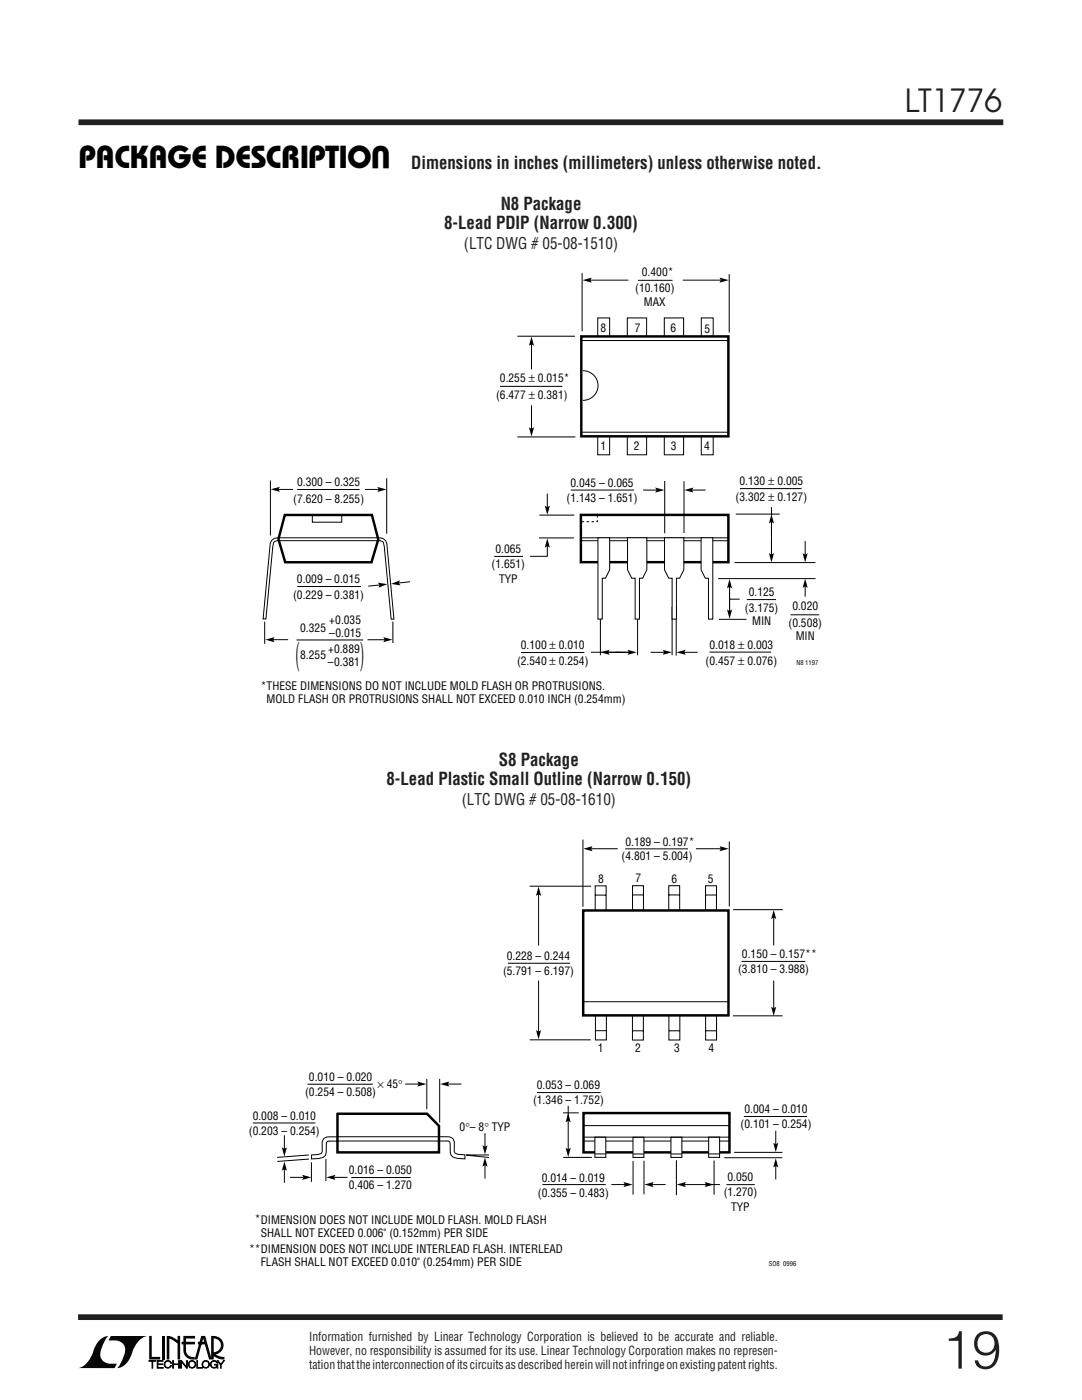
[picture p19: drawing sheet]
<svg xmlns="http://www.w3.org/2000/svg" width="216mm" height="279mm" viewBox="0 0 216 279" stroke-linecap="round" stroke-linejoin="round" font-family="sans-serif">
<defs><g id="words">
<text font-size="10.6" fill="#231f20" x="188" y="273.1">19</text>
<g font-size="6.9">
<text x="59.1" y="132.7">(</text>
<text x="71.8" y="132.7">)</text>
</g>
<g font-size="6.4">
<text x="77.9" y="29.1" transform="rotate(-180 77.9 29.1)">U</text>
<text x="15.7" y="33.6">PACKAGE DESCRIPTION</text>
</g>
<text font-size="6.3" fill="#231f20" x="180.6" y="22.4">LT1776</text>
<g font-size="3.5" fill="#231f20">
<text x="82" y="33.7">Dimensions in inches (millimeters) unless otherwise noted.</text>
<text x="99.9" y="41.9">N8 Package</text>
<text x="88.6" y="45.8">8-Lead PDIP (Narrow 0.300)</text>
<text x="99.6" y="152.8">S8 Package</text>
<text x="77.1" y="156.7">8-Lead Plastic Small Outline (Narrow 0.150)</text>
</g>
<g font-size="3.2" fill="#231f20">
<text x="92.6" y="49.7">(LTC DWG # 05-08-1510)</text>
<text x="92.2" y="160.6">(LTC DWG # 05-08-1610)</text>
</g>
<g font-size="2.5" fill="#231f20">
<text x="61.7" y="267.6">Information furnished by Linear Technology Corporation is believed to be accurate and reliable.</text>
<text x="61.7" y="270.5">However, no responsibility is assumed for its use. Linear Technology Corporation makes no represen-</text>
<text x="61.7" y="273.3">tation that the interconnection of its circuits as described herein will not infringe on existing patent rights.</text>
</g>
<g font-size="2.3">
<text x="126.7" y="58.4">(10.160)</text>
<text x="128.1" y="55.1">0.400*</text>
<text x="128.5" y="61">MAX</text>
<text x="119.8" y="66.2">8</text>
<text x="126.6" y="66.2">7</text>
<text x="133.8" y="66.2">6</text>
<text x="140.6" y="66.5">5</text>
<text x="99.8" y="76.3">0.255 ± 0.015*</text>
<text x="99" y="79.6">(6.477 ± 0.381)</text>
<text x="119.8" y="89.8">1</text>
<text x="126.5" y="89.8">2</text>
<text x="133.9" y="89.9">3</text>
<text x="140.5" y="89.8">4</text>
<text x="58.5" y="100.3">(7.620 – 8.255)</text>
<text x="59.3" y="97">0.300 – 0.325</text>
<text x="113.1" y="100.1">(1.143 – 1.651)</text>
<text x="113.8" y="97.1">0.045 – 0.065</text>
<text x="146.8" y="100">(3.302 ± 0.127)</text>
<text x="147.6" y="96.7">0.130 ± 0.005</text>
<text x="98.1" y="113.3">(1.651)</text>
<text x="98.9" y="110.4">0.065</text>
<text x="58.5" y="119.6">(0.229 – 0.381)</text>
<text x="59.2" y="116.3">0.009 – 0.015</text>
<text x="99.6" y="116.3">TYP</text>
<text x="149.4" y="118.9">0.125</text>
<text x="65.7" y="124.5">+0.035</text>
<text x="148.6" y="122.2">(3.175)</text>
<text x="150.1" y="124.8">MIN</text>
<text x="157.3" y="125.1">(0.508)</text>
<text x="158.1" y="121.8">0.020</text>
<text x="59.9" y="126.1">0.325</text>
<text x="59.9" y="131.6">8.255</text>
<text x="65.5" y="130.2">+0.889</text>
<text x="65.7" y="127.1">–0.015</text>
<text x="103.9" y="129.5">0.100 ± 0.010</text>
<text x="141.6" y="129.4">0.018 ± 0.003</text>
<text x="158.8" y="127.7">MIN</text>
<text x="52" y="137.7">*THESE DIMENSIONS DO NOT INCLUDE MOLD FLASH OR PROTRUSIONS.</text>
<text x="65.4" y="132.8">–0.381</text>
<text x="103.2" y="132.7">(2.540 ± 0.254)</text>
<text x="140.8" y="132.7">(0.457 ± 0.076)</text>
<text x="53.2" y="140.4">MOLD FLASH OR PROTRUSIONS SHALL NOT EXCEED 0.010 INCH (0.254mm)</text>
<text x="124" y="171.7">(4.801 – 5.004)</text>
<text x="124.8" y="168.7">0.189 – 0.197*</text>
<text x="119.3" y="176.2">8</text>
<text x="126.8" y="176.1">7</text>
<text x="134" y="176.2">6</text>
<text x="141.3" y="176.1">5</text>
<text x="101.1" y="191.6">0.228 – 0.244</text>
<text x="148.1" y="191.3">0.150 – 0.157**</text>
<text x="100.4" y="194.5">(5.791 – 6.197)</text>
<text x="147.3" y="194.2">(3.810 – 3.988)</text>
<text x="119.3" y="210">1</text>
<text x="134.5" y="210">3</text>
<text x="61.7" y="215.7">0.010 – 0.020</text>
<text x="126.8" y="210">2</text>
<text x="141.4" y="210">4</text>
<text x="60.9" y="218.7">(0.254 – 0.508)</text>
<text x="75.3" y="217">× 45°</text>
<text x="106.4" y="220.3">(1.346 – 1.752)</text>
<text x="107.1" y="217.4">0.053 – 0.069</text>
<text x="49.7" y="226.4">(0.203 – 0.254)</text>
<text x="50.4" y="223.5">0.008 – 0.010</text>
<text x="91.7" y="225.8">0°– 8° TYP</text>
<text x="147.8" y="225.1">(0.101 – 0.254)</text>
<text x="148.5" y="222.2">0.004 – 0.010</text>
<text x="69.6" y="234.3">0.016 – 0.050</text>
<text x="69.6" y="237.3">0.406 – 1.270</text>
<text x="107.3" y="238.8">(0.355 – 0.483)</text>
<text x="108.1" y="235.9">0.014 – 0.019</text>
<text x="144.4" y="238.7">(1.270)</text>
<text x="145.2" y="235.8">0.050</text>
<text x="50.9" y="244.2">*DIMENSION DOES NOT INCLUDE MOLD FLASH. MOLD FLASH</text>
<text x="145.9" y="241.7">TYP</text>
<text x="49.7" y="250.1">**DIMENSION DOES NOT INCLUDE INTERLEAD FLASH. INTERLEAD</text>
<text x="52.1" y="246.8">SHALL NOT EXCEED 0.006&quot; (0.152mm) PER SIDE</text>
<text x="52.1" y="252.7">FLASH SHALL NOT EXCEED 0.010&quot; (0.254mm) PER SIDE</text>
</g>
<g font-size="1.3">
<text x="158.9" y="132.8">N8 1197</text>
<text x="153.4" y="252.7">SO8 0996</text>
</g>
</g></defs>
<path d="M15.7 24.4h184.5M15.6 262.9h184.5" fill="none" stroke="#231f20" stroke-width="1.1" stroke-linecap="butt"/>
<g fill="#170000">
<path d="M29.8 266.6h.5v4.2h1.7v.5h-2.2z"/>
<path d="M19.6 267.7a2.67 2.67 0 0 1 2-1.1 5.3 5.3 0 0 0-1.5 4.3 2.68 2.68 0 0 0 3.2 1.3l-.4 .8h-7.3a5.1 5.1 0 0 0 3.2-3.9z"/>
<path d="M22.1 266.6h7.3a5.1 5.1 0 0 0-3.2 4 3.4 3.4 0 0 1-2.9 2.4 5.3 5.3 0 0 0 1.6-4.2 2.68 2.68 0 0 0-3.2-1.3z"/>
<path d="M32.3 266.6h.6v4.7h-.6z"/>
<path d="M33.3 266.6l1.1 .2 1 .7v-.9h.5v4.7h-.5v-3.2l-.9-.6-.7-.3v4.1h-.5z"/>
</g>
<g fill="#170000" stroke="#170000" stroke-width=".2">
<path d="M29.7 271.5h1.4v.2h-.6v1.4h-.2v-1.4h-.6z"/>
<path d="M31.4 271.5h1.1v.2h-1v.5h1v.1h-1v.6h1.1v.2h-1.2z"/>
<path d="M34.5 271.5h.1v.7h1.1v-.7h.1v1.6h-.1v-.8h-1.1v.8h-.1z"/>
<path d="M36.1 271.5h.1l1 1.3v-1.3h.2v1.6h-.2l-1-1.4v1.4h-.1z"/>
<path d="M39.3 271.5h.1v1.4h1v.2h-1.1z"/>
<path d="M43.4 271.5h.1l.6 .8 .5-.8h.2l-.7 .9v.7h-.1v-.7z"/>
</g>
<path d="M36.6 266.6h2.3v.5h-1.8v.7h1.8v.5h-1.8v1.2a1.37 1.37 0 0 0 1.7 1.3v.5l1.4-4.7h.7l1.2 4.3v-4.3a1.91 1.91 0 0 1 2.4 1.4 1.91 1.91 0 0 1-1.5 2.3l.8 .4 1 .1v.5h-.4a3.5 3.5 0 0 1-1.9-.8v-.6a1.39 1.39 0 0 0 1.6-1.3 1.39 1.39 0 0 0-1.5-1.5v4.2h-.9l-.8-3h-1.4v-.5h1.2l-.2-.7-1.1 4.2a2.13 2.13 0 0 1-2.7-1.3l-.1-1.7h-.4v-.5h.4z" fill="#170000"/>
<g fill="#170000" stroke="#170000" stroke-width=".2">
<path d="M37.8 271.8a.75 .75 0 0 1 1.2 .1 .75 .75 0 0 1-.5 1.1 .75 .75 0 0 1-.9-.7h.1a.61 .61 0 0 0 .9 .5 .61 .61 0 0 0 .2-1 .61 .61 0 0 0-1 .2l-.1 .3h-.1z"/>
<path d="M40.5 271.8a.75 .75 0 0 1 1.2 .1 .75 .75 0 0 1-.4 1.1 .75 .75 0 0 1-1-.7h.2a.61 .61 0 0 0 .8 .5 .61 .61 0 0 0 .2-1 .61 .61 0 0 0-1 .2v.3h-.2z"/>
<path d="M42.2 271.8a.75 .75 0 0 1 1.2 .2h-.1a.61 .61 0 0 0-1-.2 .61 .61 0 0 0 .1 1 .61 .61 0 0 0 .9-.4h-.5v-.1h.7v.7h-.2v-.3a.76 .76 0 0 1-1.1 .2 .76 .76 0 0 1 0-1.1z"/>
<path d="M33 271.8a.74 .74 0 0 1 1.2 .3h-.1a.61 .61 0 0 0-.9-.3 .61 .61 0 0 0-.1 1 .61 .61 0 0 0 1-.3h.1a.75 .75 0 0 1-1.1 .4 .75 .75 0 0 1-.1-1.1z"/>
</g>
<path d="M116.4 199.9h29z" fill="#fff" stroke="#000" stroke-width=".2"/>
<path d="M116.4 181.7h29v20.9h-29z" fill="none" stroke="#000" stroke-width=".49"/>
<g fill="none" stroke="#000" stroke-width=".2">
<path d="M105.7 176.9h12.3M116.3 167.6v13.4M118.7 178.6h2.2M118.8 176.8h2.1v4.9h-2.1zM124.7 169.4h12.6M126.2 178.6h2.2M126.2 176.8h2.2v4.9h-2.2zM133.4 178.6h2.2M133.4 176.8h2.2v4.9h-2.2zM140.8 178.6h2.1M140.8 176.8h2.2v4.9h-2.2zM145.5 167.9v13"/>
<path d="M101.3 192.2h12.5M146.3 181.5h9.9M148 191.9h12.7M105.7 207.5h12.2M118.8 202.6h2.2v4.9h-2.2zM118.8 205.7h2.2M126.2 202.7h2.2v4.9h-2.2zM126.2 205.7h2.2M133.5 202.6h2.2v5h-2.2zM133.5 205.7h2.1M140.8 202.6h2.2v5h-2.2zM140.8 205.7h2.2"/>
<path d="M146.2 202.7h10"/>
</g>
<path d="M67.3 222.3h17.9l2.4 2.4v5.3h-20.3z" fill="#fff" stroke="#000" stroke-width=".49"/>
<g fill="none" stroke="#000" stroke-width=".2">
<path d="M61.4 216.4h13M85.2 215.3v6.1M87.7 215.3v8.7M107.2 218h12.6M50.4 224.1h12.5M61.6 230.5l-6.3 .5M61.7 231.3l-6.4 .5M62.1 232v3.9M65 231.3v4.4M65.8 227.7l-.5 .1-.2 .5M67.2 226.9h22.1a1.25 1.25 0 0 1 1.4 1.1l-.1 1.6a.89 .89 0 0 0 1.2 .8l1 .1v.8l-1.1-.1a1.54 1.54 0 0 1-1.9-1.3v-1.8l-.2-.3-.4-.1M67.4 226.9h-1.7a1.25 1.25 0 0 0-1.4 1.1v1.6a.89 .89 0 0 1-1.1 .8l-1 .1v.8l1.1-.1a1.54 1.54 0 0 0 1.8-1.3v-1.6"/>
<path d="M70.1 235h11.8M89.2 227.7h-23.5M97.6 230.5h-4.6l4.6 .5M108.2 236.4h12.7M112.3 222.1h3.2M112.4 231h5.7M116.4 227.7h29.1M126.3 231.7v6.7M128.5 231.7v6.7M135 231.5v7M142.5 231.6v6.8M145 236.4h5.6"/>
<path d="M146.5 230h9.6M148.4 222.8h12.6"/>
</g>
<path d="M116.4 222.1h29.2v7.9h-29.2z" fill="none" stroke="#000" stroke-width=".49"/>
<path d="M118.7 226.9h2.2v4.1h-2.2z" fill="#fff" stroke="#000" stroke-width=".2"/>
<path d="M116.4 224.6h29.1M118.7 230.3h2.2" fill="none" stroke="#000" stroke-width=".2"/>
<path d="M141.4 226.9h2.2v4.1h-2.2z" fill="#fff" stroke="#000" stroke-width=".2"/>
<path d="M141.4 230.3h2.2" fill="none" stroke="#000" stroke-width=".2"/>
<path d="M133.9 227h2.2v4h-2.2z" fill="#fff" stroke="#000" stroke-width=".2"/>
<path d="M133.9 230.3h2.1" fill="none" stroke="#000" stroke-width=".2"/>
<path d="M126.3 227h2.2v4h-2.2z" fill="#fff" stroke="#000" stroke-width=".2"/>
<g fill="none" stroke="#000" stroke-width=".2">
<path d="M132.6 96v10.4M136.5 96v10.4M107.5 107.4h7M143.3 115.5h19.4M146.8 102.6h8.8M153.9 101.2v10.2M119.8 120.9v9.9M127.2 120.9v9.9M143.5 123.6h5.4M107.5 178.4v10.3M117.9 169.4h5.4M138.9 169.4h5"/>
<path d="M107.5 195.7v10.2M154.4 183.1v5.6M154.4 195.7v5.6M80.8 216.3h2.8M89.3 216.3h2.8M56.7 226.6v2.7M56.7 233.3v2.7M57.9 235h2.7M66.6 235h2.7M96.8 226.2v2.7M96.8 232.5v2.7M113.4 220.7v9.1"/>
<path d="M116.4 226.9h29.1M122 236.4h2.7M126.3 230.3h2.2M130.1 236.4h2.7M136.5 236.4h7.2M144.5 231h11.6M154.8 225.7v2.7M154.8 232.6v2.8"/>
</g>
<g fill="#000">
<path d="M107.5 176.9l.5 1.9-.5-.3-.5 .3zM116.4 169.4l1.8-.5-.3 .5 .3 .5zM143.6 168.9l1.8 .5-1.8 .5 .3-.5zM154.4 181.6l.5 1.8-.5-.3-.5 .3zM83.3 215.8l1.8 .5-1.8 .6 .3-.6zM87.8 216.3l1.9-.5-.3 .5 .3 .6zM107 205.6l.5 .3 .5-.3-.5 1.8zM153.9 200.9l.5 .3 .5-.3-.5 1.9zM56.7 231.8l.6 1.8-.6-.3-.5 .3zM56.2 229l.5 .3 .6-.3-.6 1.8zM60.3 234.5l1.8 .5-1.8 .5 .3-.5zM65.1 235l1.8-.5-.3 .5 .3 .5z"/>
<path d="M96.8 231l.5 1.8-.5-.3-.5 .3zM96.3 228.6l.5 .3 .5-.3-.5 1.8zM113.4 222.1l.5 1.9-.5-.3-.5 .3zM112.9 229.1l.5 .3 .5-.3-.5 1.8zM124.4 235.9l1.8 .5-1.8 .5 .3-.5zM128.6 236.4l1.8-.5-.3 .5 .3 .5zM135 236.4l1.9-.5-.3 .5 .3 .5zM140.6 235.9l1.8 .5-1.8 .5 .3-.5zM154.8 231.1l.5 1.9-.5-.3-.5 .3zM154.3 228.1l.5 .3 .5-.3-.5 1.8z"/>
</g>
<path d="M115.9 102.8h29.4v9.4h-29.4z" fill="none" stroke="#000" stroke-width=".49"/>
<g fill="#fff" stroke="#000" stroke-width=".2">
<path d="M145.6 117v6.2z"/>
<path d="M145.6 119.6h2z"/>
</g>
<g fill="none" stroke="#000" stroke-width=".2">
<path d="M113.9 97.8h12.6M147.6 97.5h12.3M98.6 111h5.7M107.6 102.8h7M109.2 108.8v2.2h-3.4M115.9 107.3h29.5M115.9 107.9h29.5M146.6 112.3h16.1M149 119.7h5.9M104 130.2h12.6M117.9 130.2h7.7M134.1 121.1v9.7"/>
<path d="M134.9 121.1v9.7M141.6 130.1h12.3M157.7 122.7h5.8"/>
</g>
<path d="M119.2 102.8v1.3h-3.3" fill="none" stroke="#000" stroke-width=".2" stroke-dasharray=".5 .5" stroke-linecap="butt"/>
<g fill="#fff" stroke="#000" stroke-width=".2">
<path d="M125.2 107.3h3.9v6.4l-.9 1.7h-.6v8.2h-.9v-8.2h-.6l-.9-1.7z"/>
<path d="M119.3 107.3h2.4v6.4l-.9 1.7h-.6v8.2h-.9z"/>
<path d="M139.9 107.3h2.3v16.3h-.8v-8.2h-.7l-.8-1.7z"/>
<path d="M132.6 107.3h3.9v6.4l-.9 1.7h-.6v8.2h-.9v-8.2h-.7l-.8-1.7z"/>
</g>
<g fill="none" stroke="#000" stroke-width=".2">
<path d="M116.2 54.5v11.6M127.3 55.9h6.9M145.5 54.7v11.7M99.8 77.1h12.4M103.3 67.1h11.4M119.3 63.5h2.3v27.3h-2.3zM125.2 63.5h3.8v27.3h-3.8zM132.6 63.5h3.8v27.3h-3.8zM139.9 63.5h2.4v27.3h-2.4zM54 95.9v11M54.9 97.7h21.2M77.2 95.4v11.1"/>
<path d="M103.3 87.2h11.5M59.3 117.1h12.7M62.3 102.9v1.3h5.9v-1.3M52.8 124.1v4.4M54.4 127.7h3.1M73.3 127.7h3.8M78.4 124.1v4.2"/>
</g>
<path d="M56.8 102.8h17.4l1.3 4.9-1.4 4.5h-17.2l-1.3-4.6z" fill="none" stroke="#000" stroke-width=".49"/>
<path d="M58.4 96.4h14.3v3.2h-14.3z" fill="#fff"/>
<path d="M59.3 97.7h12.5M55.4 107.3h20.2M55.6 107.3a1.46 1.46 0 0 0-1.7 1.2l-1.4 15h.6l1.4-14.7a.85 .85 0 0 1 1-.9h20.2M75.5 107.3a1.46 1.46 0 0 1 1.7 1.2l1.4 15.1h-.5l-1.5-14.8a.85 .85 0 0 0-1-.9M59.2 127.7h13.2" fill="none" stroke="#000" stroke-width=".2"/>
<path d="M116 67.1h29.3v20h-29.3z" fill="#fff" stroke="#000" stroke-width=".49"/>
<path d="M116 68h29.3M116 86.3h29.3" fill="none" stroke="#000" stroke-width=".2"/>
<path d="M116.3 74a2.96 2.96 0 0 1 3 2.9 2.96 2.96 0 0 1-3 3z" fill="#fff" stroke="#000" stroke-width=".2"/>
<g fill="#000">
<path d="M116.2 55.9l1.9-.5-.3 .5 .3 .5zM143.6 55.4l1.8 .5-1.8 .5 .3-.5zM106.1 67.2l.5 1.8-.5-.3-.6 .3zM54 97.7l1.9-.5-.3 .5 .3 .5zM75.3 97.2l1.8 .5-1.8 .5 .3-.5zM105.5 85.3l.6 .3 .5-.3-.5 1.8zM130.7 97.3l1.9 .5-1.9 .5 .3-.5zM136.5 97.8l1.9-.5-.3 .5 .3 .5zM75.4 116.3l1.9 .3-1.8 .7 .3-.5zM78 116.5l1.8-.7-.2 .6 .3 .4zM109.2 107.4l.5 1.9-.5-.3-.5 .3zM108.7 100.9l.5 .3 .5-.3-.5 1.9z"/>
<path d="M145.6 115.6l.5 1.8-.5-.3-.5 .3zM153.9 102.6l.5 1.9-.5-.3-.5 .3zM153.4 110.4l.5 .3 .5-.3-.5 1.8zM160.2 110.4l.5 .3 .5-.3-.5 1.8zM160.7 115.5l.5 1.8-.5-.3-.5 .3zM52.9 127.7l1.9-.5-.3 .5 .3 .5zM76.5 127.2l1.8 .5-1.8 .5 .3-.5zM119.8 130.2l1.8-.5-.3 .5 .3 .5zM125.2 129.7l1.9 .5-1.9 .5 .3-.5zM132.2 129.7l1.9 .5-1.9 .5 .3-.5zM135 130.2l1.8-.5-.3 .5 .3 .5zM145.1 121.6l.5 .3 .5-.3-.5 1.9z"/>
</g>
<g fill="none" stroke="#000" stroke-width=".2">
<path d="M117.7 55.9h7.7M136.2 55.9h7.7M106.1 68.7v5M106.1 80.9v4.7M109.2 98.5v2.8M128.3 97.8h2.8M138 97.8h2.8M75.9 116.7l-2.4 .3M81.8 116.1l-2.4 .3M145.6 117.1v4.9M153.9 104.1v2.8M153.9 108v2.7"/>
<path d="M160.7 108v2.7M160.7 117v2.1M121.3 130.2h4.3M129.8 130.2h2.8M136.5 130.2h2.7"/>
</g>
<use href="#words"/>
</svg>
